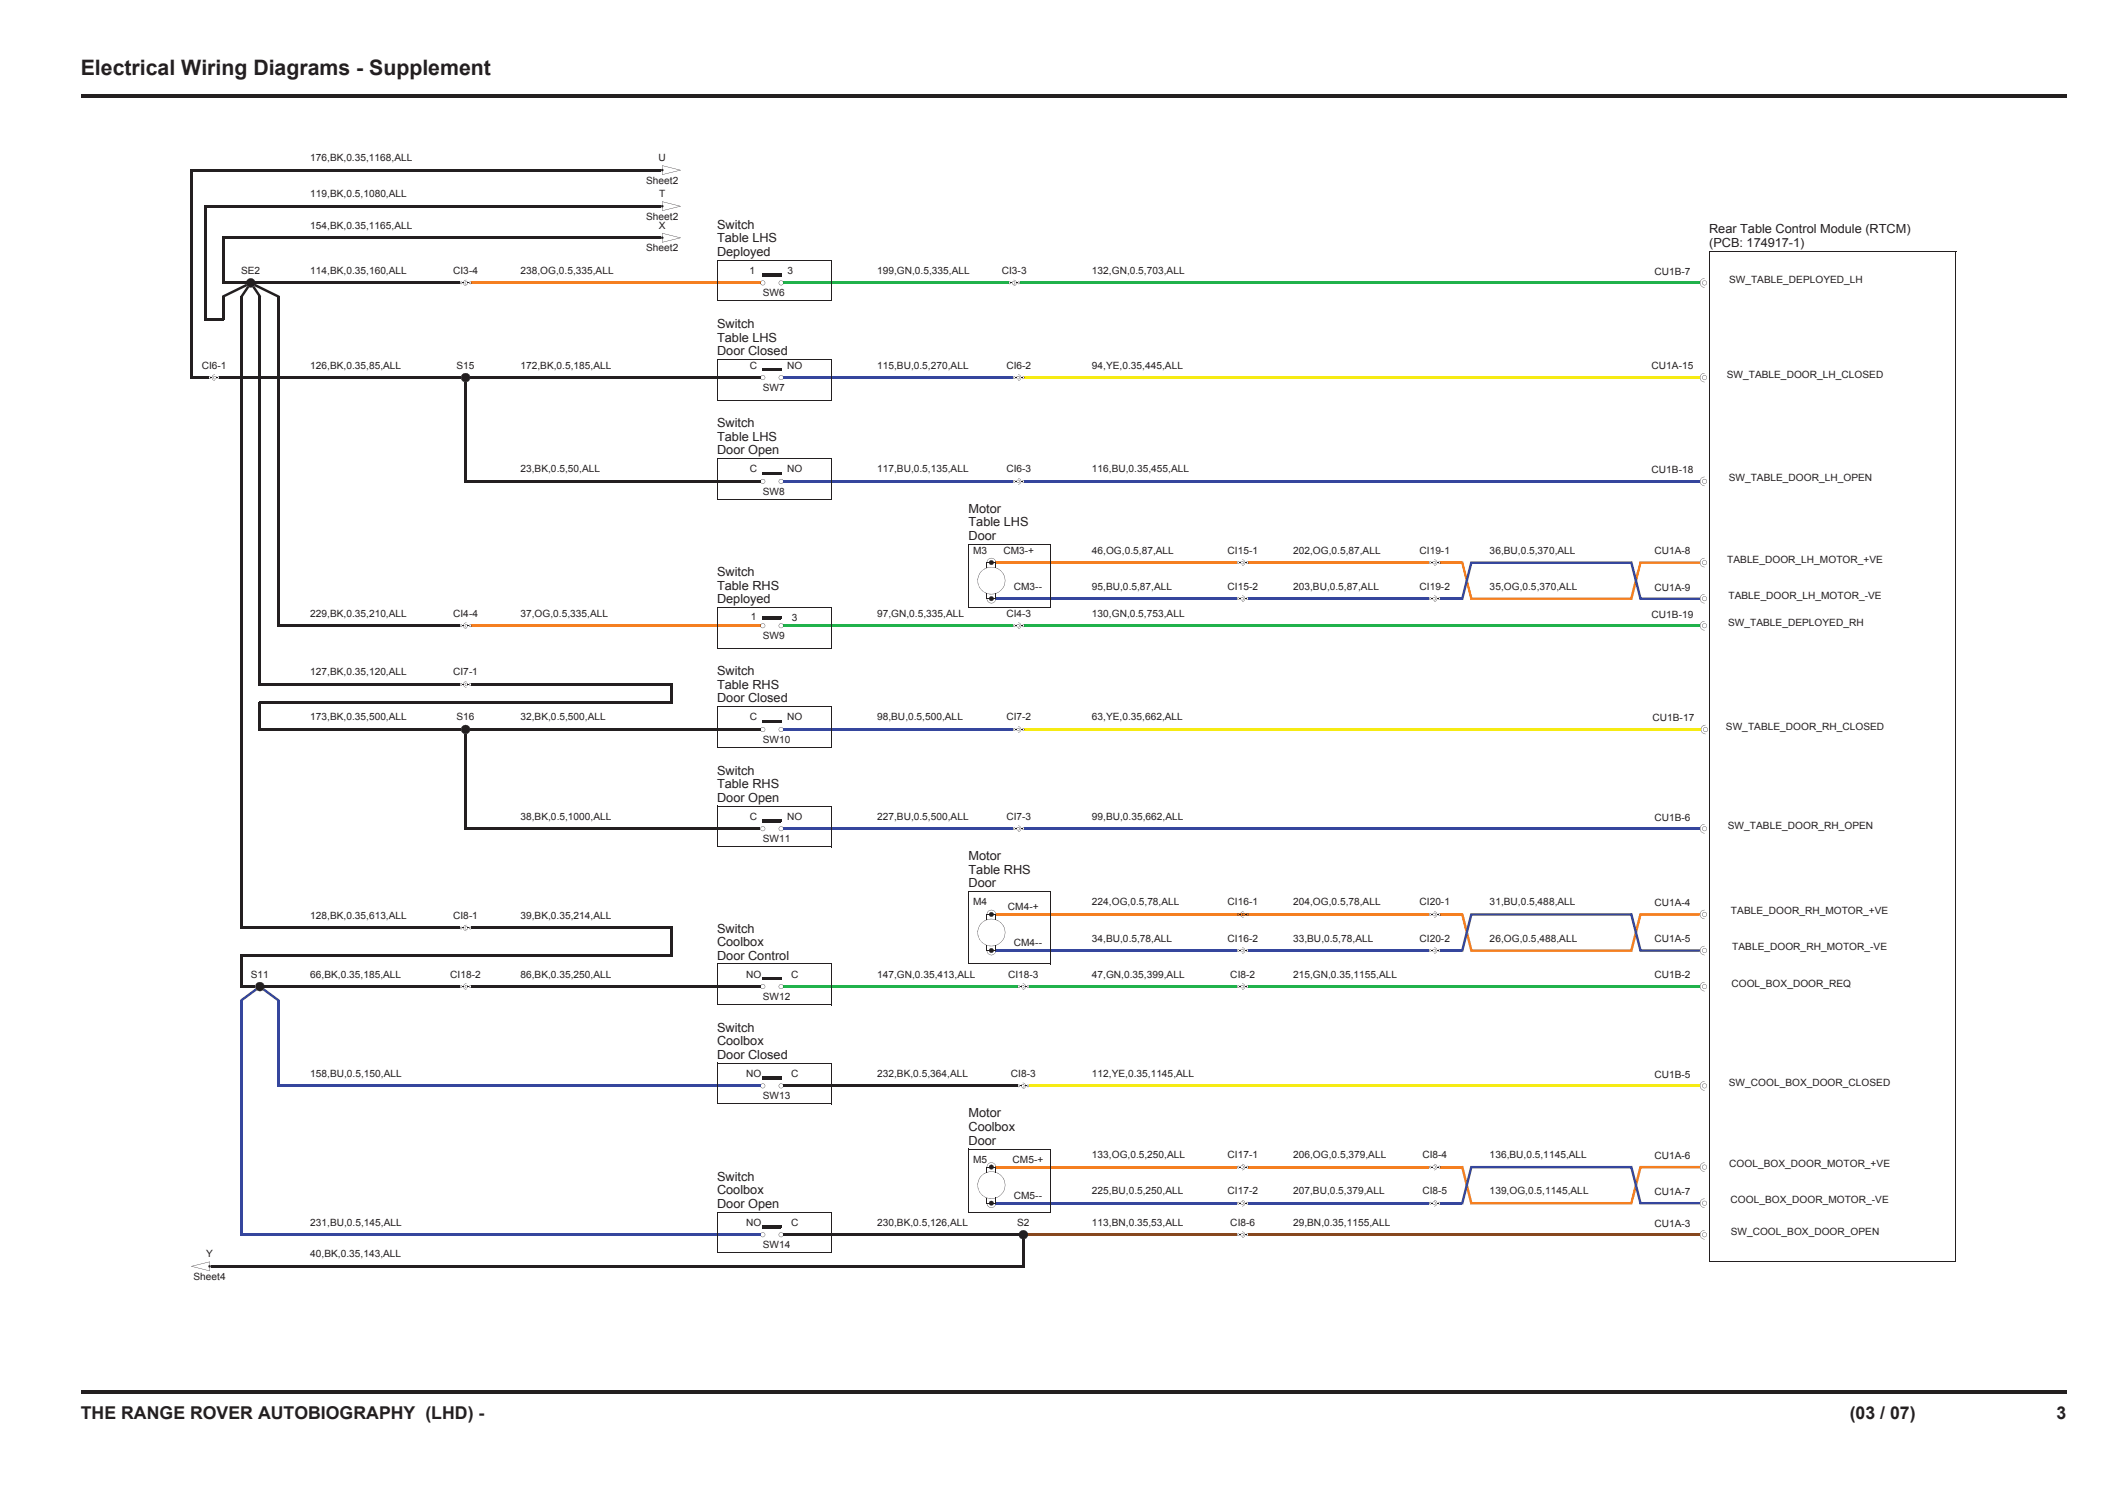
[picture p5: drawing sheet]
<svg xmlns="http://www.w3.org/2000/svg" width="420mm" height="297mm" viewBox="0 0 420 297" stroke-linecap="round" stroke-linejoin="round" font-family="sans-serif">
<defs><g id="words">
<text font-size="4.2" fill="#231f20" x="16.1" y="14.8">Electrical Wiring Diagrams - Supplement</text>
<g font-size="3.5" fill="#231f20">
<text x="16.1" y="282.4">THE RANGE ROVER AUTOBIOGRAPHY (LHD) -</text>
<text x="368" y="282.4">(03 / 07)</text>
<text x="409.1" y="282.4">3</text>
</g>
<g font-size="2.5" fill="#231f20">
<text x="142.7" y="45.5">Switch</text>
<text x="340" y="46.4">Rear Table Control Module (RTCM)</text>
<text x="142.7" y="50.9">Deployed</text>
<text x="142.7" y="48.2">Table LHS</text>
<text x="340" y="49.1">(PCB: 174917-1)</text>
<text x="142.7" y="65.3">Switch</text>
<text x="142.7" y="70.6">Door Closed</text>
<text x="142.7" y="67.9">Table LHS</text>
<text x="142.7" y="87.7">Table LHS</text>
<text x="142.7" y="85">Switch</text>
<text x="142.7" y="90.4">Door Open</text>
<text x="192.7" y="107.4">Door</text>
<text x="192.7" y="104.7">Table LHS</text>
<text x="192.7" y="102">Motor</text>
<text x="142.7" y="120">Deployed</text>
<text x="142.7" y="117.3">Table RHS</text>
<text x="142.7" y="114.6">Switch</text>
<text x="142.7" y="137.1">Table RHS</text>
<text x="142.7" y="134.4">Switch</text>
<text x="142.7" y="139.7">Door Closed</text>
<text x="142.7" y="154.1">Switch</text>
<text x="142.7" y="159.5">Door Open</text>
<text x="142.7" y="156.8">Table RHS</text>
<text x="192.7" y="173.8">Table RHS</text>
<text x="192.7" y="171.2">Motor</text>
<text x="192.7" y="176.6">Door</text>
<text x="142.7" y="185.5">Switch</text>
<text x="142.7" y="190.9">Door Control</text>
<text x="142.7" y="188.2">Coolbox</text>
<text x="142.7" y="208">Coolbox</text>
<text x="142.7" y="205.3">Switch</text>
<text x="142.7" y="210.7">Door Closed</text>
<text x="192.7" y="227.7">Door</text>
<text x="192.7" y="225">Coolbox</text>
<text x="192.7" y="222.3">Motor</text>
<text x="142.7" y="237.6">Coolbox</text>
<text x="142.7" y="234.9">Switch</text>
<text x="142.7" y="240.3">Door Open</text>
</g>
<g font-size="2" fill="#231f20">
<text x="61.7" y="32">176,BK,0.35,1168,ALL</text>
<text x="131" y="32">U</text>
<text x="61.7" y="39.2">119,BK,0.5,1080,ALL</text>
<text x="128.5" y="36.5">Sheet2</text>
<text x="131.1" y="39.2">T</text>
<text x="61.7" y="45.5">154,BK,0.35,1165,ALL</text>
<text x="128.5" y="43.7">Sheet2</text>
<text x="131.1" y="45.5">X</text>
<text x="128.5" y="50">Sheet2</text>
<text x="48" y="54.5">SE2</text>
<text x="61.7" y="54.5">114,BK,0.35,160,ALL</text>
<text x="90.2" y="54.5">CI3-4</text>
<text x="103.5" y="54.5">238,OG,0.5,335,ALL</text>
<text x="149.1" y="54.5">1</text>
<text x="151.8" y="59">SW6</text>
<text x="156.6" y="54.5">3</text>
<text x="174.5" y="54.5">199,GN,0.5,335,ALL</text>
<text x="199.3" y="54.5">CI3-3</text>
<text x="217.2" y="54.5">132,GN,0.5,703,ALL</text>
<text x="329.1" y="54.7">CU1B-7</text>
<text x="344" y="56.3">SW_TABLE_DEPLOYED_LH</text>
<text x="40.1" y="73.3">CI6-1</text>
<text x="61.7" y="73.3">126,BK,0.35,85,ALL</text>
<text x="90.8" y="73.3">S15</text>
<text x="103.5" y="73.3">172,BK,0.5,185,ALL</text>
<text x="149.2" y="73.3">C</text>
<text x="151.8" y="77.8">SW7</text>
<text x="156.6" y="73.3">NO</text>
<text x="174.5" y="73.3">115,BU,0.5,270,ALL</text>
<text x="200.2" y="73.3">CI6-2</text>
<text x="217.2" y="73.3">94,YE,0.35,445,ALL</text>
<text x="328.6" y="73.5">CU1A-15</text>
<text x="343.5" y="75.1">SW_TABLE_DOOR_LH_CLOSED</text>
<text x="103.5" y="94">23,BK,0.5,50,ALL</text>
<text x="149.2" y="94">C</text>
<text x="156.6" y="94">NO</text>
<text x="174.5" y="94">117,BU,0.5,135,ALL</text>
<text x="200.2" y="94">CI6-3</text>
<text x="217.2" y="94">116,BU,0.35,455,ALL</text>
<text x="328.6" y="94.1">CU1B-18</text>
<text x="343.9" y="95.8">SW_TABLE_DOOR_LH_OPEN</text>
<text x="151.8" y="98.5">SW8</text>
<text x="193.6" y="110.1">M3</text>
<text x="199.6" y="110.1">CM3-+</text>
<text x="217.2" y="110.1">46,OG,0.5,87,ALL</text>
<text x="244.2" y="110.1">CI15-1</text>
<text x="257.2" y="110.1">202,OG,0.5,87,ALL</text>
<text x="282.4" y="110.1">CI19-1</text>
<text x="296.3" y="110.1">36,BU,0.5,370,ALL</text>
<text x="329.1" y="110.3">CU1A-8</text>
<text x="343.6" y="111.9">TABLE_DOOR_LH_MOTOR_+VE</text>
<text x="201.7" y="117.3">CM3--</text>
<text x="217.2" y="117.3">95,BU,0.5,87,ALL</text>
<text x="244.2" y="117.3">CI15-2</text>
<text x="257.2" y="117.3">203,BU,0.5,87,ALL</text>
<text x="282.4" y="117.3">CI19-2</text>
<text x="296.3" y="117.3">35,OG,0.5,370,ALL</text>
<text x="329.1" y="117.5">CU1A-9</text>
<text x="343.9" y="119.1">TABLE_DOOR_LH_MOTOR_-VE</text>
<text x="61.7" y="122.7">229,BK,0.35,210,ALL</text>
<text x="90.2" y="122.7">CI4-4</text>
<text x="103.5" y="122.7">37,OG,0.5,335,ALL</text>
<text x="149.4" y="123.3">1</text>
<text x="157.6" y="123.6">3</text>
<text x="174.5" y="122.7">97,GN,0.5,335,ALL</text>
<text x="200.2" y="122.7">CI4-3</text>
<text x="217.2" y="122.7">130,GN,0.5,753,ALL</text>
<text x="328.6" y="122.9">CU1B-19</text>
<text x="343.8" y="124.5">SW_TABLE_DEPLOYED_RH</text>
<text x="151.8" y="127.2">SW9</text>
<text x="61.7" y="134.4">127,BK,0.35,120,ALL</text>
<text x="90.2" y="134.4">CI7-1</text>
<text x="61.7" y="143.3">173,BK,0.35,500,ALL</text>
<text x="90.8" y="143.3">S16</text>
<text x="103.5" y="143.3">32,BK,0.5,500,ALL</text>
<text x="149.2" y="143.3">C</text>
<text x="156.6" y="143.3">NO</text>
<text x="174.5" y="143.3">98,BU,0.5,500,ALL</text>
<text x="200.2" y="143.3">CI7-2</text>
<text x="217.2" y="143.3">63,YE,0.35,662,ALL</text>
<text x="328.7" y="143.5">CU1B-17</text>
<text x="151.8" y="147.8">SW10</text>
<text x="343.4" y="145.1">SW_TABLE_DOOR_RH_CLOSED</text>
<text x="103.5" y="163.1">38,BK,0.5,1000,ALL</text>
<text x="149.2" y="163.1">C</text>
<text x="151.8" y="167.6">SW11</text>
<text x="156.6" y="163.1">NO</text>
<text x="174.5" y="163.1">227,BU,0.5,500,ALL</text>
<text x="200.2" y="163.1">CI7-3</text>
<text x="217.2" y="163.1">99,BU,0.35,662,ALL</text>
<text x="329.1" y="163.3">CU1B-6</text>
<text x="343.8" y="164.9">SW_TABLE_DOOR_RH_OPEN</text>
<text x="61.7" y="182.8">128,BK,0.35,613,ALL</text>
<text x="90.2" y="182.8">CI8-1</text>
<text x="103.5" y="182.8">39,BK,0.35,214,ALL</text>
<text x="193.6" y="180.1">M4</text>
<text x="200.5" y="181">CM4-+</text>
<text x="217.2" y="180.1">224,OG,0.5,78,ALL</text>
<text x="244.2" y="180.1">CI16-1</text>
<text x="257.2" y="180.1">204,OG,0.5,78,ALL</text>
<text x="282.4" y="180.1">CI20-1</text>
<text x="296.3" y="180.1">31,BU,0.5,488,ALL</text>
<text x="329.1" y="180.3">CU1A-4</text>
<text x="344.3" y="181.9">TABLE_DOOR_RH_MOTOR_+VE</text>
<text x="201.7" y="188.2">CM4--</text>
<text x="217.2" y="187.3">34,BU,0.5,78,ALL</text>
<text x="244.2" y="187.3">CI16-2</text>
<text x="257.2" y="187.3">33,BU,0.5,78,ALL</text>
<text x="282.4" y="187.3">CI20-2</text>
<text x="296.3" y="187.3">26,OG,0.5,488,ALL</text>
<text x="329.1" y="187.5">CU1A-5</text>
<text x="344.6" y="189.1">TABLE_DOOR_RH_MOTOR_-VE</text>
<text x="49.9" y="194.5">S11</text>
<text x="61.7" y="194.5">66,BK,0.35,185,ALL</text>
<text x="89.6" y="194.5">CI18-2</text>
<text x="103.5" y="194.5">86,BK,0.35,250,ALL</text>
<text x="148.4" y="194.5">NO</text>
<text x="157.4" y="194.5">C</text>
<text x="174.5" y="194.5">147,GN,0.35,413,ALL</text>
<text x="200.5" y="194.5">CI18-3</text>
<text x="217.2" y="194.5">47,GN,0.35,399,ALL</text>
<text x="244.8" y="194.5">CI8-2</text>
<text x="257.2" y="194.5">215,GN,0.35,1155,ALL</text>
<text x="329.1" y="194.7">CU1B-2</text>
<text x="344.5" y="196.3">COOL_BOX_DOOR_REQ</text>
<text x="151.8" y="199">SW12</text>
<text x="61.7" y="214.2">158,BU,0.5,150,ALL</text>
<text x="148.4" y="214.2">NO</text>
<text x="157.4" y="214.2">C</text>
<text x="174.5" y="214.2">232,BK,0.5,364,ALL</text>
<text x="201.1" y="214.2">CI8-3</text>
<text x="217.2" y="214.2">112,YE,0.35,1145,ALL</text>
<text x="329.1" y="214.4">CU1B-5</text>
<text x="151.8" y="218.7">SW13</text>
<text x="343.9" y="216">SW_COOL_BOX_DOOR_CLOSED</text>
<text x="193.6" y="231.3">M5</text>
<text x="201.4" y="231.3">CM5-+</text>
<text x="217.2" y="230.4">133,OG,0.5,250,ALL</text>
<text x="244.2" y="230.4">CI17-1</text>
<text x="257.2" y="230.4">206,OG,0.5,379,ALL</text>
<text x="283" y="230.4">CI8-4</text>
<text x="296.3" y="230.4">136,BU,0.5,1145,ALL</text>
<text x="329.1" y="230.6">CU1A-6</text>
<text x="344" y="232.2">COOL_BOX_DOOR_MOTOR_+VE</text>
<text x="201.7" y="238.5">CM5--</text>
<text x="217.2" y="237.6">225,BU,0.5,250,ALL</text>
<text x="244.2" y="237.6">CI17-2</text>
<text x="257.2" y="237.6">207,BU,0.5,379,ALL</text>
<text x="283" y="237.6">CI8-5</text>
<text x="296.3" y="237.6">139,OG,0.5,1145,ALL</text>
<text x="329.1" y="237.8">CU1A-7</text>
<text x="344.3" y="239.4">COOL_BOX_DOOR_MOTOR_-VE</text>
<text x="61.7" y="243.9">231,BU,0.5,145,ALL</text>
<text x="148.4" y="243.9">NO</text>
<text x="157.4" y="243.9">C</text>
<text x="174.5" y="243.9">230,BK,0.5,126,ALL</text>
<text x="202.3" y="243.9">S2</text>
<text x="217.2" y="243.9">113,BN,0.35,53,ALL</text>
<text x="244.8" y="243.9">CI8-6</text>
<text x="257.2" y="243.9">29,BN,0.35,1155,ALL</text>
<text x="329.1" y="244">CU1A-3</text>
<text x="344.3" y="245.7">SW_COOL_BOX_DOOR_OPEN</text>
<text x="41" y="250.1">Y</text>
<text x="61.7" y="250.1">40,BK,0.35,143,ALL</text>
<text x="151.8" y="248.3">SW14</text>
<text x="38.5" y="254.6">Sheet4</text>
</g>
</g></defs>
<g fill="#231f20">
<path d="M16.1 276.7h395v.7h-395z"/>
<path d="M16.1 18.7h395v.7h-395z"/>
<path d="M50.2 57.2l.4-.3 1.4 2.1-.5 .1z"/>
<path d="M51.5 59h.5v77.4h-.5z"/>
<path d="M51.7 135.9h39.8v.5h-39.8z"/>
<path d="M49.2 56.9l.4 .3-1.3 1.9-.5-.1z"/>
<path d="M47.8 59h.5v125.9h-.5z"/>
<path d="M48.1 184.4h43.4v.5h-43.4z"/>
</g>
<path d="M248.4 245.4h89.8v.5h-89.8z" fill="#87471e"/>
<path d="M248.4 188.9h35.9v.5h-35.9z" fill="#35469d"/>
<path d="M203.8 144.9h134.6v.5h-134.6z" fill="#231f20"/>
<path d="M203.8 145.1h134.6" fill="none" stroke="#f6eb13" stroke-width=".42"/>
<path d="M203.8 164.6h134.4v.5h-134.4z" fill="#35469d"/>
<path d="M204.7 215.8h133.5v.5h-133.5z" fill="#231f20"/>
<path d="M204.7 216h133.5" fill="none" stroke="#f6eb13" stroke-width=".42"/>
<path d="M248.4 196h89.8v.5h-89.8z" fill="#20b24b"/>
<g fill="#f57f20">
<path d="M246.6 181.7h37.7v.5h-37.7z"/>
<path d="M248.4 232h35.9v.5h-35.9z"/>
</g>
<g fill="#35469d">
<path d="M248.4 239.1h35.9v.5h-35.9z"/>
<path d="M47.8 198.9l3-2.3 .3 .4-2.9 2.2z"/>
<path d="M47.8 199h.5v46.9h-.5z"/>
<path d="M48.1 245.4h103.2v.5h-103.2z"/>
<path d="M52.6 196.6l3 2.4-.4 .2-2.9-2.2z"/>
<path d="M55.1 199h.5v17.3h-.5z"/>
<path d="M55.3 215.8h96v.5h-96z"/>
</g>
<g fill="#231f20">
<path d="M203.4 246.5h.4v5.7h-.4z"/>
<path d="M41.9 251.7h161.7v.5h-161.7z"/>
<path d="M155.8 245.4h46.9v.5h-46.9z"/>
<path d="M155.8 215.8h46.6v.5h-46.6z"/>
</g>
<path d="M204.5 245.4h41.6v.5h-41.6z" fill="#87471e"/>
<path d="M198.1 239.1h48v.5h-48z" fill="#35469d"/>
<path d="M198.1 232h48v.5h-48z" fill="#f57f20"/>
<g fill="#231f20">
<path d="M93.5 144.9h57.8v.5h-57.8z"/>
<path d="M93.8 184.4h40v.5h-40z"/>
<path d="M133.3 184.6h.5v5.7h-.5z"/>
<path d="M47.8 189.8h85.8v.5h-85.8z"/>
<path d="M47.8 190h.5v6.5h-.5z"/>
<path d="M48.1 196h2.7v.5h-2.7z"/>
<path d="M93.8 135.9h40v.5h-40z"/>
<path d="M133.3 136.2h.5v3.8h-.5z"/>
<path d="M51.5 139.5h82.1v.5h-82.1z"/>
<path d="M51.5 139.7h.5v5.7h-.5z"/>
<path d="M51.7 144.9h40v.5h-40z"/>
<path d="M93.8 196h57.5v.5h-57.5z"/>
<path d="M92.4 164.6h58.9v.5h-58.9z"/>
<path d="M92.4 146h.5v18.9h-.5z"/>
<path d="M52.6 196h38.9v.5h-38.9z"/>
</g>
<g fill="#20b24b">
<path d="M155.8 196h46.6v.5h-46.6z"/>
<path d="M204.7 196h41.4v.5h-41.4z"/>
</g>
<path d="M198.1 188.9h48v.5h-48z" fill="#35469d"/>
<path d="M198.1 181.7h49.8v.5h-49.8z" fill="#f57f20"/>
<g fill="#35469d">
<path d="M155.8 144.9h45.7v.5h-45.7z"/>
<path d="M155.8 164.6h45.7v.5h-45.7z"/>
</g>
<g fill="#f57f20">
<path d="M292.7 239.1h31.8v.5l-.2-.3 1.9-7.3h12v.5h-11.8l-.3-.4 .5 .2-1.9 7.3h-32.2v-.2z"/>
<path d="M290.9 232h.2l1.8 7.3-.4 .1-1.8-7.1z"/>
<path d="M286.6 232h4.3v.5h-4.3z"/>
</g>
<g fill="#35469d">
<path d="M292.5 232h32.2l1.9 7.3-.5 .1 .3-.3h11.8v.5h-12l-1.9-7.3 .2-.3v.5h-31.8l-.2-.4z"/>
<path d="M292.5 232.1l.4 .2-1.8 7.3h-.2l-.2-.3z"/>
<path d="M286.6 239.1h4.3v.5h-4.3z"/>
</g>
<g fill="#f57f20">
<path d="M292.7 188.9h31.8v.5l-.2-.4 1.9-7.3h12v.5h-11.8l-.3-.3 .5 .1-1.9 7.4h-32.2v-.2z"/>
<path d="M290.9 181.7h.2l1.8 7.3-.4 .2-1.8-7.2z"/>
<path d="M286.6 181.7h4.3v.5h-4.3z"/>
</g>
<g fill="#35469d">
<path d="M292.5 181.7h32.2l1.9 7.3-.5 .2 .3-.3h11.8v.5h-12l-1.9-7.4 .2-.3v.5h-31.8l-.2-.3z"/>
<path d="M292.5 181.9l.4 .1-1.8 7.4h-.2l-.2-.4z"/>
<path d="M286.6 188.9h4.3v.5h-4.3z"/>
</g>
<path d="M203.8 74.8h134.4v.6h-134.4z" fill="#231f20"/>
<path d="M203.8 75.1h134.4" fill="none" stroke="#f6eb13" stroke-width=".42"/>
<path d="M203.8 95.5h134.4v.5h-134.4z" fill="#35469d"/>
<g fill="#20b24b">
<path d="M202.9 56h135.3v.5h-135.3z"/>
<path d="M203.8 124.2h134.4v.5h-134.4z"/>
</g>
<path d="M248.4 111.7h35.9v.5h-35.9z" fill="#f57f20"/>
<path d="M248.4 118.9h35.9v.5h-35.9z" fill="#35469d"/>
<g fill="#231f20">
<path d="M44.2 58.8l4.8-2.3 .2 .4-4.7 2.3z"/>
<path d="M44.2 59h.5v4.7h-.5z"/>
<path d="M40.5 63.2h3.9v.5h-3.9z"/>
<path d="M40.5 40.8h.5v22.7h-.5z"/>
<path d="M40.8 40.8h90.7v.5h-90.7z"/>
<path d="M37.8 33.6h93.7v.5h-93.7z"/>
<path d="M37.8 33.8h.5v41.6h-.5z"/>
<path d="M38.1 74.9h3.4v.5h-3.4z"/>
<path d="M92.4 76h.5v20h-.5z"/>
<path d="M92.6 95.5h58.7v.5h-58.7z"/>
</g>
<path d="M93.8 124.2h57.5v.5h-57.5z" fill="#f57f20"/>
<g fill="#231f20">
<path d="M44.2 56h4.8v.5h-4.8z"/>
<path d="M44.2 47.1h.5v9.2h-.5z"/>
<path d="M44.4 47.1h87.1v.5h-87.1z"/>
<path d="M93.5 74.9h57.8v.5h-57.8z"/>
</g>
<path d="M93.8 56h57.5v.5h-57.5z" fill="#f57f20"/>
<g fill="#231f20">
<path d="M50.8 56.5l4.8 2.3v.2l-.4 .2-4.6-2.3z"/>
<path d="M55.1 59h.5v65.7h-.5z"/>
<path d="M55.3 124.2h36.2v.5h-36.2z"/>
<path d="M50.8 56h40.7v.5h-40.7z"/>
<path d="M43.7 74.9h48v.5h-48z"/>
</g>
<path d="M155.8 95.5h45.7v.5h-45.7z" fill="#35469d"/>
<path d="M155.8 124.2h45.7v.5h-45.7z" fill="#20b24b"/>
<path d="M198.1 111.7h48v.5h-48z" fill="#f57f20"/>
<g fill="#35469d">
<path d="M198.1 118.9h48v.5h-48z"/>
<path d="M155.8 74.9h45.7v.5h-45.7z"/>
</g>
<path d="M155.8 56h44.8v.5h-44.8z" fill="#20b24b"/>
<g fill="#f57f20">
<path d="M292.7 118.9h31.8v.5l-.2-.4 1.9-7.3h12v.5h-11.8l-.3-.3 .5 .1-1.9 7.4h-32.2v-.2z"/>
<path d="M290.9 111.7h.2l1.8 7.3-.4 .2-1.8-7.2z"/>
<path d="M286.6 111.7h4.3v.5h-4.3z"/>
</g>
<g fill="#35469d">
<path d="M292.5 111.7h32.2l1.9 7.3-.5 .2 .3-.3h11.8v.5h-12l-1.9-7.4 .2-.3v.5h-31.8l-.2-.3z"/>
<path d="M292.5 111.9l.4 .1-1.8 7.4h-.2l-.2-.4z"/>
<path d="M286.6 118.9h4.3v.5h-4.3z"/>
</g>
<path d="M151.8 122.9h3.6" fill="none" stroke="#231f20" stroke-width=".44"/>
<path d="M151.8 122.7h3.6" fill="none" stroke="#231f20" stroke-width=".2"/>
<path d="M155.4 122.7v.5z" fill="#231f20"/>
<path d="M151.7 123.2h3.7" fill="none" stroke="#231f20" stroke-width=".2"/>
<path d="M151.7 122.7l.1 .4z" fill="#231f20"/>
<path d="M340 49.9v201.1h49.1M340 50h49.2M389.1 50v201.1M142.7 120.8v8.2h22.7M142.7 120.9h22.8M165.4 120.9v8.2" fill="none" stroke="#231f20" stroke-width=".2"/>
<g fill="#231f20">
<path d="M246.6 245.6l.2 .1z"/>
<path d="M247.7 245.6l.2 .1z"/>
<path d="M247.5 245.3l.2 .4z"/>
<path d="M247.3 245.1l.2 .1z"/>
<path d="M247.1 245l.2 .2z"/>
<path d="M247.1 246.2l.4-.1z"/>
<path d="M247.6 245.9l-.1 .2z"/>
<path d="M247.7 245.7v.2z"/>
<path d="M246.9 245.4h.1a.27 .27 0 0 1 .3 0 .27 .27 0 0 1 .1 .3l-.3-.3-.3 .2 .2 .3h.3a.32 .32 0 0 1-.4 0 .32 .32 0 0 1 0-.5z"/>
<path d="M247.3 245.7v.2z"/>
<path d="M247.4 245.7v.1z"/>
<path d="M246.6 189.1h.2z"/>
<path d="M247.7 189.1h.2z"/>
<path d="M247.5 188.7l.2 .4z"/>
<path d="M247.3 188.6l.2 .1z"/>
<path d="M247.1 188.5l.2 .1z"/>
<path d="M247.1 189.7l.4-.2z"/>
<path d="M247.6 189.3l-.1 .2z"/>
<path d="M247.7 189.1v.3z"/>
<path d="M246.9 188.9h.4l.1 .2-.3-.3-.3 .3 .2 .3h.3a.34 .34 0 0 1-.4-.1 .34 .34 0 0 1 0-.4z"/>
<path d="M247.3 189.2v.1z"/>
<path d="M247.4 189.1v.1z"/>
<path d="M246.6 196.3h.2z"/>
<path d="M247.7 196.3h.2z"/>
<path d="M247.5 195.9l.2 .4z"/>
<path d="M247.3 195.7l.2 .1z"/>
<path d="M247.1 195.7l.2 .1z"/>
<path d="M247.1 196.8l.4-.1z"/>
<path d="M247.6 196.5l-.1 .2z"/>
<path d="M247.7 196.3v.2z"/>
<path d="M246.9 196h.4l.1 .3-.3-.3-.3 .3 .2 .2h.3a.34 .34 0 0 1-.4 0 .34 .34 0 0 1 0-.5z"/>
<path d="M247.3 196.4v.1z"/>
<path d="M247.4 196.3v.1z"/>
<path d="M247.7 181.9l.2 .1z"/>
<path d="M246.6 181.9l.2 .1z"/>
<path d="M246.9 181.5l.5-.1h-.2l-.3 .3v.7l-.1-.5z"/>
<path d="M247 182.3l.2 .2z"/>
<path d="M247.2 182.5h.2z"/>
<path d="M247.2 181.7h.4l.1 .2-.2-.2h-.3l-.1 .2 .2 .3h.3a.33 .33 0 0 1-.5 0 .33 .33 0 0 1 .1-.5z"/>
<path d="M247.6 182v.2z"/>
<path d="M247.7 181.9v.2z"/>
<path d="M246.6 232.2h.2z"/>
<path d="M247.7 232.2h.2z"/>
<path d="M247.5 231.8l.2 .4z"/>
<path d="M247.3 231.7l.2 .1z"/>
<path d="M247.1 231.6l.2 .1z"/>
<path d="M247.1 232.8l.4-.2z"/>
<path d="M247.6 232.4l-.1 .2z"/>
<path d="M247.7 232.2v.2z"/>
<path d="M246.9 232l.1-.1a.27 .27 0 0 1 .3 0 .27 .27 0 0 1 .1 .3l-.3-.3-.3 .2 .2 .3h.3a.32 .32 0 0 1-.4 0 .32 .32 0 0 1 0-.4z"/>
<path d="M247.3 232.3v.1z"/>
<path d="M247.4 232.2v.1z"/>
<path d="M246.6 239.4h.2z"/>
<path d="M247.7 239.4h.2z"/>
<path d="M247.5 239l.2 .4z"/>
<path d="M247.3 238.8l.2 .1z"/>
<path d="M247.1 238.8h.2z"/>
<path d="M247.1 239.9l.4-.1z"/>
<path d="M247.6 239.6l-.1 .2z"/>
<path d="M247.7 239.4v.2z"/>
<path d="M246.9 239.1h.1a.27 .27 0 0 1 .3 0 .27 .27 0 0 1 .1 .3l-.2-.3-.3 .1 .1 .4h.3l-.3 .1-.2-.3z"/>
<path d="M247.3 239.5v.1z"/>
<path d="M247.4 239.4v.1z"/>
<path d="M151.8 214.2h3.6v.5h-3.6z"/>
</g>
<path d="M151.8 214.2h3.6" fill="none" stroke="#231f20" stroke-width=".2"/>
<path d="M155.4 214.2v.5z" fill="#231f20"/>
<path d="M151.7 214.7h3.7" fill="none" stroke="#231f20" stroke-width=".2"/>
<path d="M151.7 214.2l.1 .5z" fill="#231f20"/>
<path d="M142.7 211.5v8.1h22.7M142.7 211.5h22.8M165.4 211.5v8.2" fill="none" stroke="#231f20" stroke-width=".2"/>
<g fill="#231f20">
<path d="M38.1 251.9l3.6-.9z"/>
<path d="M41.7 251v1.9z"/>
<path d="M38.1 251.9l3.6 .9z"/>
</g>
<path d="M151.8 244.1h3.6" fill="none" stroke="#231f20" stroke-width=".44"/>
<path d="M151.8 243.9h3.6" fill="none" stroke="#231f20" stroke-width=".2"/>
<path d="M155.4 243.9v.4z" fill="#231f20"/>
<path d="M151.7 244.3h3.7" fill="none" stroke="#231f20" stroke-width=".2"/>
<path d="M151.7 243.9l.1 .4z" fill="#231f20"/>
<path d="M142.7 241.1v8.1h22.7M142.7 241.2h22.8M165.4 241.2v8.1" fill="none" stroke="#231f20" stroke-width=".2"/>
<g fill="#231f20">
<path d="M195.5 233.7a2.71 2.71 0 0 1 2.9-.4 2.71 2.71 0 0 1 1.5 2.5v-.5a2.57 2.57 0 0 0-1.2-1.7 2.77 2.77 0 0 0-2-.4l-1.4 .7-.3 .4-.4 .9a2.66 2.66 0 0 0 .4 2.1 2.69 2.69 0 0 0 1.7 1.1 2.77 2.77 0 0 0 2-.4l1.1-1.1a2.75 2.75 0 0 1-4.2 1.1 2.75 2.75 0 0 1-.1-4.3z"/>
<path d="M199.9 236.3l-.1 .6z"/>
<path d="M199.9 235.8v.5z"/>
<path d="M196.3 238.3l.1 1.1z"/>
<path d="M196.3 239.4h1.9z"/>
<path d="M198.1 238.3l.1 1.1z"/>
<path d="M198.1 232.2l.1 1z"/>
<path d="M196.3 232.2h1.8z"/>
<path d="M196.3 232.2l.1 1z"/>
</g>
<path d="M192.7 228.6h16.4M192.7 228.5v12.7h16.4M209.1 228.6v12.7" fill="none" stroke="#231f20" stroke-width=".2"/>
<g fill="#231f20">
<path d="M202.9 216l.2 .1z"/>
<path d="M204 216l.3 .1z"/>
<path d="M203.9 215.6l.2 .4z"/>
<path d="M203.7 215.5l.2 .1z"/>
<path d="M203.5 215.4l.2 .1z"/>
<path d="M203.4 216.6l.5-.1z"/>
<path d="M204 216.2l-.1 .3z"/>
<path d="M204 216v.3z"/>
<path d="M203.2 215.8h.5l.1 .2-.4-.2-.2 .2 .1 .3h.4a.34 .34 0 0 1-.5 0 .34 .34 0 0 1 0-.5z"/>
<path d="M203.7 216.1v.2z"/>
<path d="M203.7 216l.1 .2z"/>
<path d="M93.1 196.3h.2z"/>
<path d="M91.9 196.3h.3z"/>
<path d="M92.3 195.8l.5-.1h-.2l-.3 .4v.6l-.2-.4z"/>
<path d="M92.3 196.7l.3 .2z"/>
<path d="M92.6 196.8h.2z"/>
<path d="M92.6 196h.4l.1 .3-.3-.3-.3 .3 .2 .2h.3a.34 .34 0 0 1-.4 0 .34 .34 0 0 1 0-.5z"/>
<path d="M93 196.4v.1z"/>
<path d="M93.1 196.3v.1z"/>
<path d="M93.1 184.6l.2 .1z"/>
<path d="M91.9 184.6l.3 .1z"/>
<path d="M92.3 184.2l.5-.1h-.2l-.3 .3v.7l-.2-.5z"/>
<path d="M92.3 185.1l.3 .1z"/>
<path d="M92.6 185.1l.2 .1z"/>
<path d="M92.6 184.4h.4l.1 .2-.3-.2-.3 .2 .2 .3h.3a.34 .34 0 0 1-.4-.1 .34 .34 0 0 1 0-.4z"/>
<path d="M93 184.7v.1z"/>
<path d="M93.1 184.6v.1z"/>
<path d="M93.1 136.1l.2 .1z"/>
<path d="M91.9 136.1l.3 .1z"/>
<path d="M92.3 135.7l.5-.1h-.2l-.3 .4v.6l-.2-.4z"/>
<path d="M92.3 136.6l.3 .2z"/>
<path d="M92.6 136.7h.2z"/>
<path d="M92.6 135.9h.1a.27 .27 0 0 1 .3 0 .27 .27 0 0 1 .1 .3l-.2-.3-.3 .1 .1 .4h.3l-.3 .1-.2-.3z"/>
<path d="M93 136.2v.2z"/>
<path d="M93.1 136.2v.1z"/>
</g>
<path d="M151.8 194.7h3.6" fill="none" stroke="#231f20" stroke-width=".44"/>
<path d="M151.8 194.5h3.6" fill="none" stroke="#231f20" stroke-width=".2"/>
<path d="M155.4 194.5v.5z" fill="#231f20"/>
<path d="M151.7 195h3.7" fill="none" stroke="#231f20" stroke-width=".2"/>
<path d="M151.7 194.5l.1 .4z" fill="#231f20"/>
<path d="M192.7 177.4h16.4M192.7 177.4v14.4h16.4M209.1 177.4v14.5M142.7 191.7v8.2h22.7M142.7 191.8h22.8M165.4 191.8v8.2" fill="none" stroke="#231f20" stroke-width=".2"/>
<g fill="#231f20">
<path d="M202.9 196.3h.2z"/>
<path d="M204 196.3h.3z"/>
<path d="M203.8 195.9l.3 .4z"/>
<path d="M203.7 195.7l.2 .1z"/>
<path d="M203.5 195.7h.2z"/>
<path d="M203.4 196.8l.5-.1z"/>
<path d="M204 196.5l-.1 .2z"/>
<path d="M204 196.3v.2z"/>
<path d="M203.2 196h.5l.1 .3-.4-.3-.2 .3 .1 .2h.4a.34 .34 0 0 1-.5 0 .34 .34 0 0 1 0-.5z"/>
<path d="M203.7 196.4v.1z"/>
<path d="M203.7 196.3l.1 .1z"/>
<path d="M195.5 183.4a2.71 2.71 0 0 1 2.9-.4 2.71 2.71 0 0 1 1.5 2.5v-.5a2.71 2.71 0 0 0-1.2-1.7 2.77 2.77 0 0 0-2-.4l-1 .4-.4 .3-.3 .4-.4 1a2.74 2.74 0 0 0 .4 2 2.77 2.77 0 0 0 1.7 1.1 2.77 2.77 0 0 0 2-.4l1.1-1.1a2.75 2.75 0 0 1-4.2 1.1 2.75 2.75 0 0 1-.1-4.3z"/>
<path d="M199.9 186.1l-.1 .5z"/>
<path d="M199.9 185.5v.6z"/>
<path d="M196.3 188.1l.1 1z"/>
<path d="M196.3 189.1h1.9z"/>
<path d="M198.1 188.1l.1 1z"/>
<path d="M198.1 181.9l.1 1.1z"/>
<path d="M196.3 181.9l1.8 .1z"/>
<path d="M196.3 181.9l.1 1.1z"/>
</g>
<path d="M142.7 140.6v8.1h22.7M142.7 140.7h22.8M151.8 143.4h3.6M165.4 140.7v8.1" fill="none" stroke="#231f20" stroke-width=".2"/>
<path d="M151.8 143.6h3.6" fill="none" stroke="#231f20" stroke-width=".44"/>
<path d="M155.4 143.3v.5z" fill="#231f20"/>
<path d="M151.7 143.8h3.7" fill="none" stroke="#231f20" stroke-width=".2"/>
<path d="M151.7 143.3l.1 .5z" fill="#231f20"/>
<path d="M142.7 160.3v8.2h22.7M142.7 160.4h22.8M165.4 160.4v8.2" fill="none" stroke="#231f20" stroke-width=".2"/>
<path d="M151.8 163.1h3.6v.4h-3.6z" fill="#231f20"/>
<path d="M151.8 163.1h3.6" fill="none" stroke="#231f20" stroke-width=".2"/>
<path d="M155.4 163.1v.5z" fill="#231f20"/>
<path d="M151.7 163.5h3.7" fill="none" stroke="#231f20" stroke-width=".2"/>
<g fill="#231f20">
<path d="M151.7 163.1l.1 .4z"/>
<path d="M202 164.8l.2 .1z"/>
<path d="M203.1 164.8l.3 .1z"/>
<path d="M203 164.4l.2 .5z"/>
<path d="M202.7 164.3l.3 .1z"/>
<path d="M202.6 164.3l.2 .1z"/>
<path d="M202.5 165.4l.5-.1z"/>
<path d="M203.1 165.1l-.1 .2z"/>
<path d="M203.1 164.9v.2z"/>
<path d="M202.3 164.6h.5l.1 .3-.4-.3-.2 .3 .1 .2h.4a.34 .34 0 0 1-.5 0 .34 .34 0 0 1 0-.5z"/>
<path d="M202.8 165v.1z"/>
<path d="M202.8 164.9l.1 .1z"/>
<path d="M202 145.1l.2 .1z"/>
<path d="M203.1 145.1l.3 .1z"/>
<path d="M202.9 144.7l.3 .4z"/>
<path d="M202.8 144.6l.2 .1z"/>
<path d="M202.6 144.5l.2 .1z"/>
<path d="M202.5 145.7l.5-.1z"/>
<path d="M203.1 145.4l-.1 .2z"/>
<path d="M203.1 145.1v.3z"/>
<path d="M202.3 144.9l.1-.1a.27 .27 0 0 1 .3 .1 .27 .27 0 0 1 .1 .2l-.2-.2-.3 .1 .1 .4h.4a.32 .32 0 0 1-.5 0 .32 .32 0 0 1 0-.5z"/>
<path d="M202.8 145.2v.2z"/>
<path d="M202.8 145.1l.1 .2z"/>
<path d="M284.8 239.4h.2z"/>
<path d="M285.9 239.4h.2z"/>
<path d="M285.7 239l.2 .4z"/>
<path d="M285.5 238.8l.2 .1z"/>
<path d="M285.3 238.8h.2z"/>
<path d="M285.3 239.9l.4-.1z"/>
<path d="M285.8 239.6l-.1 .2z"/>
<path d="M285.9 239.4v.2z"/>
<path d="M285.1 239.1h.1a.27 .27 0 0 1 .3 0 .27 .27 0 0 1 .1 .3l-.2-.3-.3 .1 .1 .4h.3l-.3 .1-.2-.3z"/>
<path d="M285.5 239.5v.1z"/>
<path d="M285.6 239.4v.1z"/>
<path d="M284.8 232.2h.2z"/>
<path d="M285.9 232.2h.2z"/>
<path d="M285.7 231.8l.2 .4z"/>
<path d="M285.5 231.7l.2 .1z"/>
<path d="M285.3 231.6l.2 .1z"/>
<path d="M285.3 232.8l.4-.2z"/>
<path d="M285.8 232.4l-.1 .2z"/>
<path d="M285.9 232.2v.2z"/>
<path d="M285.1 232l.1-.1a.27 .27 0 0 1 .3 0 .27 .27 0 0 1 .1 .3l-.3-.3-.3 .2 .2 .3h.3a.32 .32 0 0 1-.4 0 .32 .32 0 0 1 0-.4z"/>
<path d="M285.5 232.3v.1z"/>
<path d="M285.6 232.2v.1z"/>
<path d="M284.8 189.1h.2z"/>
<path d="M285.9 189.1h.2z"/>
<path d="M285.7 188.7l.2 .4z"/>
<path d="M285.5 188.6l.2 .1z"/>
<path d="M285.3 188.5l.2 .1z"/>
<path d="M285.3 189.7l.4-.2z"/>
<path d="M285.8 189.3l-.1 .2z"/>
<path d="M285.9 189.1v.3z"/>
<path d="M285.1 188.9h.4l.1 .2-.3-.3-.3 .3 .2 .3h.3a.34 .34 0 0 1-.4-.1 .34 .34 0 0 1 0-.4z"/>
<path d="M285.5 189.2v.1z"/>
<path d="M285.6 189.1v.1z"/>
<path d="M284.8 181.9l.2 .1z"/>
<path d="M285.9 181.9l.2 .1z"/>
<path d="M285.7 181.5l.2 .4z"/>
<path d="M285.5 181.4l.2 .1z"/>
<path d="M285.3 181.3l.2 .1z"/>
<path d="M285.3 182.5l.4-.1z"/>
<path d="M285.8 182.1l-.1 .3z"/>
<path d="M285.9 181.9v.3z"/>
<path d="M285.1 181.7h.4l.1 .2-.4-.2-.2 .2 .2 .3h.3l-.3 .1-.2-.2z"/>
<path d="M285.5 182v.2z"/>
<path d="M285.6 181.9v.2z"/>
</g>
<path d="M151.8 94.2h3.6" fill="none" stroke="#231f20" stroke-width=".44"/>
<path d="M151.8 94h3.6" fill="none" stroke="#231f20" stroke-width=".2"/>
<path d="M155.4 94v.5z" fill="#231f20"/>
<path d="M151.7 94.4h3.7" fill="none" stroke="#231f20" stroke-width=".2"/>
<g fill="#231f20">
<path d="M151.7 94l.1 .4z"/>
<path d="M246.6 111.9l.2 .1z"/>
<path d="M247.7 111.9l.2 .1z"/>
<path d="M247.5 111.5l.2 .4z"/>
<path d="M247.3 111.4l.2 .1z"/>
<path d="M247.1 111.3l.2 .1z"/>
<path d="M247.1 112.5l.4-.1z"/>
<path d="M247.6 112.1l-.1 .3z"/>
<path d="M247.7 111.9v.3z"/>
<path d="M246.9 111.7l.1-.1a.27 .27 0 0 1 .3 0 .27 .27 0 0 1 .1 .3l-.2-.2h-.3v.4l.4 .1-.2 .1a.34 .34 0 0 1-.3-.2 .34 .34 0 0 1 .1-.4z"/>
<path d="M247.3 112v.2z"/>
<path d="M247.4 111.9v.2z"/>
<path d="M246.6 119.1h.2z"/>
<path d="M247.7 119.1h.2z"/>
<path d="M247.5 118.7l.2 .4z"/>
<path d="M247.3 118.6l.2 .1z"/>
<path d="M247.1 118.5h.2z"/>
<path d="M247.1 119.7l.4-.2z"/>
<path d="M247.6 119.3l-.1 .2z"/>
<path d="M247.7 119.1v.3z"/>
<path d="M246.9 118.9l.1-.1a.27 .27 0 0 1 .3 0 .27 .27 0 0 1 .1 .3l-.2-.2h-.3l.1 .5 .3-.1-.3 .1-.2-.3z"/>
<path d="M247.3 119.2v.1z"/>
<path d="M247.4 119.1v.1z"/>
<path d="M131.7 41.9l3.7-.8z"/>
<path d="M131.7 40.1l.1 1.8z"/>
<path d="M131.8 40.1l3.6 .9z"/>
<path d="M93.1 124.5h.2z"/>
<path d="M91.9 124.5h.3z"/>
<path d="M92.3 124l.5-.1-.2 .1-.3 .3v.6l-.2-.4z"/>
<path d="M92.3 124.9l.3 .2z"/>
<path d="M92.6 125l.2 .1z"/>
<path d="M92.6 124.3a.29 .29 0 0 1 .3-.1 .29 .29 0 0 1 .2 .3l-.3-.3-.3 .2 .2 .3h.3a.33 .33 0 0 1-.4 0 .33 .33 0 0 1 0-.4z"/>
<path d="M93 124.6v.1z"/>
<path d="M93.1 124.5v.1z"/>
<path d="M43.1 75.1l.2 .1z"/>
<path d="M41.9 75.1l.3 .1z"/>
<path d="M42.3 74.7l.5-.2-.6 .4 .1 .7-.2-.5z"/>
<path d="M42.3 75.5l.2 .2z"/>
<path d="M42.5 75.6l.3 .2z"/>
<path d="M42.5 74.9h.5l.1 .2-.3-.2-.3 .2 .1 .3h.4a.34 .34 0 0 1-.5 0 .34 .34 0 0 1 0-.5z"/>
<path d="M43 75.2v.2z"/>
<path d="M43 75.1l.1 .1z"/>
<path d="M93.1 56.3h.2z"/>
<path d="M91.9 56.3h.3z"/>
<path d="M92.3 55.8l.5-.1-.2 .1-.3 .3v.6l-.2-.4z"/>
<path d="M92.3 56.7l.3 .2z"/>
<path d="M92.6 56.8l.2 .1z"/>
<path d="M92.6 56h.1a.27 .27 0 0 1 .3 0 .27 .27 0 0 1 .1 .3l-.2-.3-.3 .1 .1 .4h.3l-.3 .1-.2-.3z"/>
<path d="M93 56.4v.1z"/>
<path d="M93.1 56.3v.1z"/>
</g>
<path d="M142.7 91.2v8.2h22.7M142.7 91.3h22.8M165.4 91.3v8.1" fill="none" stroke="#231f20" stroke-width=".2"/>
<g fill="#231f20">
<path d="M195.5 113.4a2.71 2.71 0 0 1 2.9-.4 2.71 2.71 0 0 1 1.5 2.5v-.5a2.57 2.57 0 0 0-1.2-1.7 2.77 2.77 0 0 0-2-.4l-1.4 .7-.3 .4-.4 1a2.66 2.66 0 0 0 .4 2 2.69 2.69 0 0 0 1.7 1.1 2.77 2.77 0 0 0 2-.4l1.1-1.1a2.75 2.75 0 0 1-4.2 1.1 2.75 2.75 0 0 1-.1-4.3z"/>
<path d="M199.9 116.1l-.1 .5z"/>
<path d="M199.9 115.5v.6z"/>
<path d="M196.3 118l.1 1.1z"/>
<path d="M196.3 119.1h1.9z"/>
<path d="M198.1 118l.1 1.1z"/>
<path d="M198.1 111.9l.1 1.1z"/>
<path d="M196.3 111.9l1.8 .1z"/>
<path d="M196.3 111.9l.1 1.1z"/>
</g>
<path d="M192.7 108.3h16.4M192.7 108.2v12.7h16.4M209.1 108.3v12.7" fill="none" stroke="#231f20" stroke-width=".2"/>
<g fill="#231f20">
<path d="M202 124.5h.2z"/>
<path d="M203.1 124.5h.3z"/>
<path d="M202.9 124.1l.3 .4z"/>
<path d="M202.7 124h.3z"/>
<path d="M202.6 123.9l.2 .1z"/>
<path d="M202.5 125.1l.5-.2z"/>
<path d="M203.1 124.7l-.1 .2z"/>
<path d="M203.1 124.5v.2z"/>
<path d="M202.3 124.3a.29 .29 0 0 1 .3-.1 .29 .29 0 0 1 .2 .3l-.2-.3-.3 .2 .1 .3h.4a.33 .33 0 0 1-.5 0 .33 .33 0 0 1 0-.4z"/>
<path d="M202.8 124.6v.1z"/>
<path d="M202.8 124.5l.1 .1z"/>
<path d="M202 95.7l.2 .1z"/>
<path d="M203.1 95.7l.3 .1z"/>
<path d="M202.9 95.4l.3 .4z"/>
<path d="M202.7 95.2l.3 .1z"/>
<path d="M202.6 95.1l.2 .1z"/>
<path d="M202.5 96.3l.5-.1z"/>
<path d="M203.1 96l-.1 .2z"/>
<path d="M203.1 95.8v.2z"/>
<path d="M202.3 95.5a.29 .29 0 0 1 .3 0 .29 .29 0 0 1 .2 .3l-.2-.3-.3 .2 .1 .3h.4a.33 .33 0 0 1-.5 0 .33 .33 0 0 1 0-.5z"/>
<path d="M202.8 95.9v.1z"/>
<path d="M202.8 95.8l.1 .1z"/>
</g>
<path d="M151.8 73.5h3.6" fill="none" stroke="#231f20" stroke-width=".44"/>
<path d="M151.8 73.3h3.6" fill="none" stroke="#231f20" stroke-width=".2"/>
<path d="M155.4 73.3v.5z" fill="#231f20"/>
<path d="M151.7 73.8h3.7" fill="none" stroke="#231f20" stroke-width=".2"/>
<path d="M151.7 73.3l.1 .5z" fill="#231f20"/>
<path d="M151.8 54.5h3.6M142.7 71.5v8.1h22.7M142.7 71.5h22.8M165.4 71.5v8.2" fill="none" stroke="#231f20" stroke-width=".2"/>
<path d="M151.8 54.7h3.6" fill="none" stroke="#231f20" stroke-width=".44"/>
<path d="M155.4 54.5v.5z" fill="#231f20"/>
<path d="M151.7 54.9h3.7" fill="none" stroke="#231f20" stroke-width=".2"/>
<path d="M151.7 54.5l.1 .4z" fill="#231f20"/>
<path d="M142.7 51.7v8.2h22.7M142.7 51.8h22.8M165.4 51.8v8.1" fill="none" stroke="#231f20" stroke-width=".2"/>
<g fill="#231f20">
<path d="M131.7 48.2l3.7-.9z"/>
<path d="M131.7 46.4l.1 1.8z"/>
<path d="M131.8 46.4l3.6 .9z"/>
<path d="M202 75.1l.2 .1z"/>
<path d="M203.1 75.1l.3 .1z"/>
<path d="M203 74.7l.2 .4z"/>
<path d="M202.7 74.6l.3 .1z"/>
<path d="M202.6 74.5l.2 .1z"/>
<path d="M202.5 75.7l.5-.1z"/>
<path d="M203.1 75.3l-.1 .3z"/>
<path d="M203.1 75.1v.3z"/>
<path d="M202.3 74.9h.5l.1 .2-.4-.2-.2 .2 .1 .3h.4a.34 .34 0 0 1-.5 0 .34 .34 0 0 1 0-.5z"/>
<path d="M202.8 75.2v.2z"/>
<path d="M202.8 75.1l.1 .1z"/>
<path d="M201.1 56.3h.2z"/>
<path d="M202.2 56.3h.2z"/>
<path d="M202 55.9l.3 .4z"/>
<path d="M201.8 55.8h.3z"/>
<path d="M201.6 55.7l.3 .1z"/>
<path d="M201.6 56.9l.5-.2z"/>
<path d="M202.2 56.5l-.1 .2z"/>
<path d="M202.2 56.3v.2z"/>
<path d="M201.4 56h.1a.27 .27 0 0 1 .3 0 .27 .27 0 0 1 .1 .3l-.2-.3-.3 .1 .1 .4h.4l-.4 .1-.2-.3z"/>
<path d="M201.9 56.4v.1z"/>
<path d="M201.9 56.3v.1z"/>
<path d="M131.7 34.7l3.7-.8z"/>
<path d="M131.7 32.9l.1 1.8z"/>
<path d="M131.8 32.9l3.6 .9z"/>
<path d="M284.8 111.9l.2 .1z"/>
<path d="M285.9 111.9l.2 .1z"/>
<path d="M285.7 111.5l.2 .4z"/>
<path d="M285.5 111.4l.2 .1z"/>
<path d="M285.3 111.3l.2 .1z"/>
<path d="M285.3 112.5l.4-.1z"/>
<path d="M285.8 112.1l-.1 .3z"/>
<path d="M285.9 111.9v.3z"/>
<path d="M285.1 111.7l.1-.1a.27 .27 0 0 1 .3 0 .27 .27 0 0 1 .1 .3l-.3-.2-.3 .1 .1 .3 .4 .1-.2 .1a.34 .34 0 0 1-.3-.2 .34 .34 0 0 1 .1-.4z"/>
<path d="M285.5 112v.2z"/>
<path d="M285.6 111.9v.2z"/>
<path d="M284.8 119.1h.2z"/>
<path d="M285.9 119.1h.2z"/>
<path d="M285.7 118.7l.2 .4z"/>
<path d="M285.5 118.6l.2 .1z"/>
<path d="M285.3 118.5h.2z"/>
<path d="M285.3 119.7l.4-.2z"/>
<path d="M285.8 119.3l-.1 .2z"/>
<path d="M285.9 119.1v.3z"/>
<path d="M285.1 118.9l.1-.1a.27 .27 0 0 1 .3 0 .27 .27 0 0 1 .1 .3l-.2-.2h-.3l.1 .5 .3-.1-.3 .1-.2-.3z"/>
<path d="M285.5 119.2v.1z"/>
<path d="M285.6 119.1v.1z"/>
<path d="M338.8 124.1a.44 .44 0 0 1 .5-.1 .44 .44 0 0 1 .2 .5l-.1-.3-.3-.1-.4 .2v.4l.2 .2 .5-.1a.45 .45 0 0 1-.7 0 .45 .45 0 0 1 .1-.7z"/>
<path d="M339.5 124.7l-.1 .1z"/>
<path d="M339.5 124.5l.1 .2z"/>
<path d="M338.4 123.8l.3-.2h.4l-.3 .1-.5 .5v.6l.1 .3a.92 .92 0 0 1 0-1.3z"/>
<path d="M338.5 125.1l.2 .2z"/>
<path d="M338.8 125.3l.3 .1z"/>
<path d="M41.5 251.8l.2-.1 .3 .2-.4-.1 .1 .4-.2-.1z"/>
<path d="M41.7 252.1h.2z"/>
<path d="M41.9 251.9v.2z"/>
<path d="M151.4 245.3a.45 .45 0 0 1 .5-.1 .45 .45 0 0 1 .3 .5l-.3-.4h-.3l-.2 .2v.3l.2 .2 .5-.1a.45 .45 0 0 1-.7 .1 .45 .45 0 0 1 0-.7z"/>
<path d="M152.1 245.8v.2z"/>
<path d="M152.2 245.7v.2z"/>
<path d="M155 245.3a.45 .45 0 0 1 .6-.1 .45 .45 0 0 1 .2 .5l-.3-.4h-.3l-.2 .2v.3l.2 .2 .5-.1a.45 .45 0 0 1-.7 .1 .45 .45 0 0 1 0-.7z"/>
<path d="M155.8 245.8l-.1 .2z"/>
<path d="M155.8 245.7v.2z"/>
<path d="M151.4 215.7a.45 .45 0 0 1 .5-.1 .45 .45 0 0 1 .3 .4l-.1-.2-.3-.2-.3 .1-.2 .3 .3 .4h.5a.49 .49 0 0 1-.7 0 .49 .49 0 0 1 0-.7z"/>
<path d="M152.1 216.2v.1z"/>
<path d="M152.2 216v.2z"/>
<path d="M155 215.7a.45 .45 0 0 1 .6-.1 .45 .45 0 0 1 .2 .4l-.1-.2-.3-.2-.3 .1-.1 .3 .2 .4h.6a.49 .49 0 0 1-.7 0 .49 .49 0 0 1-.1-.7z"/>
<path d="M155.8 216.2l-.1 .1z"/>
<path d="M155.8 216v.2z"/>
<path d="M202.9 245a.91 .91 0 0 1 1-.2 .91 .91 0 0 1 .6 .9l-.3-.7-.6-.2-.6 .2-.2 .3v.7l.2 .3 .6 .2 .6-.2a.9 .9 0 0 1-1.3 0 .9 .9 0 0 1 0-1.3z"/>
<path d="M204.4 246l-.2 .3z"/>
<path d="M204.5 245.7v.3z"/>
<path d="M196.9 239a.45 .45 0 0 1 .5-.1 .45 .45 0 0 1 .3 .5l-.3-.4h-.3l-.3 .2 .1 .5 .3 .1 .3-.1a.46 .46 0 0 1-.6 0 .46 .46 0 0 1 0-.7z"/>
<path d="M197.6 239.5v.2z"/>
<path d="M197.7 239.4v.2z"/>
<path d="M196.3 239.4l.3 .6 .3 .2h.7l.2-.2a.87 .87 0 0 1-1 .2 .87 .87 0 0 1-.5-.8z"/>
<path d="M198 239.7l-.1 .3z"/>
<path d="M198.1 239.4v.3z"/>
<path d="M248 245.5l.2-.1 .2 .3-.4-.2v.2l.1 .2-.1-.1z"/>
<path d="M248.1 245.9l.3-.1z"/>
<path d="M248.4 245.7v.1z"/>
<path d="M246.1 245.5l.2-.1 .3 .3-.4-.2-.1 .2 .2 .2-.2-.1z"/>
<path d="M246.3 245.9l.2-.1z"/>
<path d="M246.5 245.7v.1z"/>
<path d="M248 239.2l.2-.1 .2 .3-.4-.2v.2l.1 .2-.1-.1z"/>
<path d="M248.1 239.6l.3-.1z"/>
<path d="M248.4 239.4v.1z"/>
<path d="M246.1 239.2l.2-.1 .3 .3-.4-.2-.1 .2 .2 .2-.2-.1z"/>
<path d="M246.3 239.6l.2-.1z"/>
<path d="M246.5 239.4v.1z"/>
<path d="M196.9 231.9a.45 .45 0 0 1 .5-.1 .45 .45 0 0 1 .3 .4l-.3-.4h-.3l-.3 .2 .1 .5 .3 .1 .3-.1a.46 .46 0 0 1-.6 0 .46 .46 0 0 1 0-.6z"/>
<path d="M197.6 232.3v.2z"/>
<path d="M197.7 232.2v.2z"/>
<path d="M196.6 231.5a.9 .9 0 0 1 1-.2 .9 .9 0 0 1 .5 .9l-.1-.3-.4-.5-.4-.1z"/>
<path d="M196.6 231.5l-.2 .3z"/>
<path d="M196.4 231.8v.4z"/>
<path d="M204.3 215.9l.2-.1 .3 .2-.3-.1h-.1l.1 .4-.2-.1z"/>
<path d="M204.5 216.2h.2z"/>
<path d="M204.7 216v.2z"/>
<path d="M202.5 215.9l.2-.1 .3 .2-.3-.1h-.2l.2 .4-.2-.1z"/>
<path d="M202.7 216.2h.2z"/>
<path d="M202.9 216v.2z"/>
<path d="M248 232l.2-.1 .2 .3-.4-.1v.1l.1 .3-.1-.1z"/>
<path d="M248.1 232.4h.3z"/>
<path d="M248.4 232.2v.2z"/>
<path d="M246.1 232l.2-.1 .3 .3-.4-.1-.1 .1 .2 .3-.2-.1z"/>
<path d="M246.3 232.4h.2z"/>
<path d="M246.5 232.2v.2z"/>
<path d="M51 195.6a.9 .9 0 0 1 1.1-.2 .9 .9 0 0 1 .5 .9l-.3-.6-.3-.2h-.6l-.5 .5v.6l.5 .5 .3 .1 .6-.3a.9 .9 0 0 1-1.3 0 .9 .9 0 0 1 0-1.3z"/>
<path d="M52.5 196.6l-.1 .3z"/>
<path d="M52.6 196.3v.4z"/>
<path d="M91.5 196.1h.4l.1 .2-.3-.2-.2 .2 .2 .3-.2-.1z"/>
<path d="M91.7 196.5h.2z"/>
<path d="M91.9 196.3v.2z"/>
<path d="M93.4 196.1h.3v.2l-.1-.2-.2 .1v.2l.2 .2-.2-.1z"/>
<path d="M93.5 196.5h.2z"/>
<path d="M93.7 196.3v.2z"/>
<path d="M91.5 184.5h.4l.1 .1-.3-.2-.2 .2 .2 .3-.2-.1z"/>
<path d="M91.7 184.8h.2z"/>
<path d="M91.9 184.6v.2z"/>
<path d="M93.4 184.5h.3v.1l-.1-.2-.2 .1v.3l.2 .1-.2-.1z"/>
<path d="M93.5 184.8h.2z"/>
<path d="M93.7 184.6v.2z"/>
<path d="M91.5 136l.2-.1 .3 .3-.4-.2-.1 .2 .2 .2h-.1z"/>
<path d="M91.7 136.4l.2-.1z"/>
<path d="M91.9 136.2v.1z"/>
<path d="M93.4 136l.2-.1 .2 .3-.4-.2v.2l.2 .2h-.2z"/>
<path d="M93.5 136.4l.2-.1z"/>
<path d="M93.7 136.2v.1z"/>
<path d="M92 144.5a.9 .9 0 0 1 1-.2 .9 .9 0 0 1 .5 .9l-.3-.7-.5-.2-.7 .2-.2 .3v.7l.5 .4h.7l.2-.2a.9 .9 0 0 1-1.3 .1 .9 .9 0 0 1 .1-1.3z"/>
<path d="M93.4 145.5l-.1 .3z"/>
<path d="M93.5 145.1v.4z"/>
<path d="M151.4 196a.45 .45 0 0 1 .5-.2 .45 .45 0 0 1 .3 .5l-.1-.3-.3-.1-.4 .2v.3l.2 .3 .5-.1a.45 .45 0 0 1-.7 0 .45 .45 0 0 1 0-.6z"/>
<path d="M152.1 196.4v.2z"/>
<path d="M152.2 196.3v.2z"/>
<path d="M155 196a.45 .45 0 0 1 .6-.2 .45 .45 0 0 1 .2 .5l-.1-.3-.3-.1-.4 .2v.3l.2 .3 .5-.1a.45 .45 0 0 1-.7 0 .45 .45 0 0 1 0-.6z"/>
<path d="M155.8 196.4l-.1 .2z"/>
<path d="M155.8 196.3v.2z"/>
<path d="M204.3 196.1l.2-.1 .3 .3-.4-.1-.1 .1 .2 .3-.2-.1z"/>
<path d="M204.5 196.5h.2z"/>
<path d="M204.7 196.3v.2z"/>
<path d="M202.5 196.1l.2-.1 .3 .3-.3-.2-.2 .1 .2 .4-.2-.1z"/>
<path d="M202.7 196.5h.2z"/>
<path d="M202.9 196.3v.2z"/>
<path d="M248 196.1l.2-.1 .2 .3-.2-.2-.2 .1 .1 .4-.1-.1z"/>
<path d="M248.1 196.5h.3z"/>
<path d="M248.4 196.3v.2z"/>
<path d="M246.1 196.1l.2-.1 .3 .3-.4-.1-.1 .1 .2 .3-.2-.1z"/>
<path d="M246.3 196.5h.2z"/>
<path d="M246.5 196.3v.2z"/>
<path d="M196.9 181.6a.46 .46 0 0 1 .5-.1 .46 .46 0 0 1 .3 .4l-.2-.3-.3-.1-.4 .3v.3l.3 .2 .4-.1a.45 .45 0 0 1-.7 .1 .45 .45 0 0 1 .1-.7z"/>
<path d="M197.6 182.1v.2z"/>
<path d="M197.7 181.9v.2z"/>
<path d="M196.6 181.3a.9 .9 0 0 1 1-.2 .9 .9 0 0 1 .5 .8l-.1-.3-.4-.5h-.7z"/>
<path d="M196.6 181.3l-.2 .3z"/>
<path d="M196.4 181.6v.3z"/>
<path d="M196.9 188.8a.46 .46 0 0 1 .5-.1 .46 .46 0 0 1 .3 .4l-.2-.3-.3-.1-.4 .3v.3l.3 .2 .4-.1a.45 .45 0 0 1-.7 0 .45 .45 0 0 1 .1-.6z"/>
<path d="M197.6 189.3v.1z"/>
<path d="M197.7 189.1v.2z"/>
<path d="M196.3 189.1l.3 .6 .3 .2 .3 .1 .6-.3a.86 .86 0 0 1-1 .3 .86 .86 0 0 1-.5-.9z"/>
<path d="M198 189.4l-.1 .4z"/>
<path d="M198.1 189.1v.4z"/>
<path d="M248 189l.2-.1 .2 .2-.2-.2-.2 .1 .1 .4-.1-.1z"/>
<path d="M248.1 189.3h.3z"/>
<path d="M248.4 189.1v.2z"/>
<path d="M246.1 189l.2-.1 .3 .2-.3-.2-.1 .1 .1 .4-.2-.1z"/>
<path d="M246.3 189.3h.2z"/>
<path d="M246.5 189.1v.2z"/>
<path d="M246.2 181.8h.3l.1 .1-.3-.1h-.1v.3l.1 .1-.2-.1z"/>
<path d="M246.3 182.1h.2z"/>
<path d="M246.5 181.9v.2z"/>
<path d="M248 181.8h.4v.1l-.1-.1h-.3v.3l.2 .1-.2-.1z"/>
<path d="M248.1 182.1h.3z"/>
<path d="M248.4 181.9v.2z"/>
<path d="M151.4 164.5a.45 .45 0 0 1 .5-.1 .45 .45 0 0 1 .3 .5l-.1-.3-.3-.1-.3 .1-.2 .3 .3 .4 .5-.1a.49 .49 0 0 1-.7 0 .49 .49 0 0 1 0-.7z"/>
<path d="M152.1 165v.2z"/>
<path d="M152.2 164.9v.2z"/>
<path d="M155 164.5a.45 .45 0 0 1 .6-.1 .45 .45 0 0 1 .2 .5l-.1-.3-.3-.1-.3 .1-.1 .3 .2 .4 .6-.1a.49 .49 0 0 1-.7 0 .49 .49 0 0 1-.1-.7z"/>
<path d="M155.8 165l-.1 .2z"/>
<path d="M155.8 164.9v.2z"/>
<path d="M151.4 144.8a.45 .45 0 0 1 .5-.1 .45 .45 0 0 1 .3 .5l-.3-.5h-.3l-.2 .3 .1 .5h.6a.49 .49 0 0 1-.7 0 .49 .49 0 0 1 0-.7z"/>
<path d="M152.1 145.3v.2z"/>
<path d="M152.2 145.1v.2z"/>
<path d="M155 144.8a.45 .45 0 0 1 .6-.1 .45 .45 0 0 1 .2 .5l-.3-.5h-.3l-.2 .3 .1 .5h.7a.49 .49 0 0 1-.7 0 .49 .49 0 0 1-.1-.7z"/>
<path d="M155.8 145.3v.2z"/>
<path d="M155.8 145.1v.2z"/>
<path d="M203.4 164.7h.4v.2l-.2-.2-.2 .2 .2 .2h-.2z"/>
<path d="M203.6 165.1h.2z"/>
<path d="M203.8 164.9v.2z"/>
<path d="M201.6 164.7l.2-.1 .2 .3-.2-.2-.2 .1v.2l.2 .1h-.2z"/>
<path d="M201.8 165.1h.2z"/>
<path d="M202 164.9v.2z"/>
<path d="M203.4 145l.2-.1 .2 .2-.3-.1-.1 .2 .2 .2-.2-.1z"/>
<path d="M203.6 145.3h.2z"/>
<path d="M203.8 145.1v.2z"/>
<path d="M201.6 144.9h.3l.1 .2-.4-.1v.2l.2 .2-.2-.1z"/>
<path d="M201.8 145.3h.2z"/>
<path d="M202 145.1l-.1 .2z"/>
<path d="M286.2 239.2l.2-.1 .2 .3-.4-.2v.2l.2 .2h-.2z"/>
<path d="M286.4 239.6l.1-.1z"/>
<path d="M286.5 239.4v.1z"/>
<path d="M284.3 239.2l.3-.1 .2 .3-.4-.2-.1 .2 .2 .2-.2-.1z"/>
<path d="M284.5 239.6l.2-.1z"/>
<path d="M284.7 239.4v.1z"/>
<path d="M286.2 232l.2-.1 .2 .3-.4-.1v.1l.2 .3-.2-.1z"/>
<path d="M286.4 232.4h.1z"/>
<path d="M286.5 232.2v.2z"/>
<path d="M284.3 232l.3-.1 .2 .3-.4-.1-.1 .1 .2 .3-.2-.1z"/>
<path d="M284.5 232.4h.2z"/>
<path d="M284.7 232.2v.1z"/>
<path d="M338.8 239a.43 .43 0 0 1 .5-.1 .43 .43 0 0 1 .2 .5l-.3-.4h-.2l-.3 .2 .1 .5 .3 .1 .3-.1a.48 .48 0 0 1-.6 0 .48 .48 0 0 1 0-.7z"/>
<path d="M339.5 239.5l-.1 .2z"/>
<path d="M339.5 239.4l.1 .1z"/>
<path d="M338.4 238.7l.3-.2h.4l-.3 .1-.5 .4v.7l.1 .3a.92 .92 0 0 1 0-1.3z"/>
<path d="M338.5 240l.2 .2z"/>
<path d="M338.8 240.2h.3z"/>
<path d="M338.8 245.3a.43 .43 0 0 1 .5-.1 .43 .43 0 0 1 .2 .5l-.3-.4h-.2l-.3 .2v.3l.3 .2 .4-.1a.44 .44 0 0 1-.7 .1 .44 .44 0 0 1 .1-.7z"/>
<path d="M339.5 245.8l-.1 .2z"/>
<path d="M339.5 245.7l.1 .1z"/>
<path d="M338.4 245l.7-.3-.6 .3-.2 .3v.7l.1 .3a.89 .89 0 0 1 0-1.3z"/>
<path d="M338.5 246.3l.2 .2z"/>
<path d="M338.8 246.4l.3 .1z"/>
<path d="M338.8 231.9a.43 .43 0 0 1 .5-.2 .43 .43 0 0 1 .2 .5l-.3-.4h-.2l-.3 .2 .1 .5 .3 .1 .3-.1a.48 .48 0 0 1-.6 0 .48 .48 0 0 1 0-.6z"/>
<path d="M339.5 232.3l-.1 .2z"/>
<path d="M339.5 232.2l.1 .2z"/>
<path d="M338.4 231.5l.7-.2-.6 .3-.2 .3v.6l.1 .3a.89 .89 0 0 1 0-1.3z"/>
<path d="M338.5 232.8l.2 .3z"/>
<path d="M338.8 233l.3 .1z"/>
<path d="M338.8 215.7a.44 .44 0 0 1 .5-.1 .44 .44 0 0 1 .2 .4l-.1-.2-.3-.2-.4 .3v.3l.2 .2 .5-.1a.45 .45 0 0 1-.7 .1 .45 .45 0 0 1 .1-.7z"/>
<path d="M339.5 216.2l-.1 .2z"/>
<path d="M339.5 216l.1 .2z"/>
<path d="M338.4 215.4l.3-.2h.4h-.3l-.5 .5v.7l.1 .3a.92 .92 0 0 1 0-1.3z"/>
<path d="M338.5 216.6l.2 .3z"/>
<path d="M338.8 216.8l.3 .1z"/>
<path d="M286.2 189h.3l.1 .1-.2-.2-.2 .2 .2 .3-.2-.1z"/>
<path d="M286.4 189.3h.1z"/>
<path d="M286.5 189.1v.2z"/>
<path d="M284.3 189l.3-.1 .2 .2-.2-.2-.2 .1 .1 .4-.2-.1z"/>
<path d="M284.5 189.3h.2z"/>
<path d="M284.7 189.1v.2z"/>
<path d="M284.4 181.8l.2-.1 .2 .2-.2-.1h-.2v.3l.2 .1-.3-.1z"/>
<path d="M284.5 182.1h.2z"/>
<path d="M284.7 181.9v.2z"/>
<path d="M286.2 181.8l.2-.1 .2 .2-.2-.1h-.2v.3l.2 .1-.2-.1z"/>
<path d="M286.4 182.1h.1z"/>
<path d="M286.5 181.9v.2z"/>
<path d="M338.8 195.9a.44 .44 0 0 1 .5-.1 .44 .44 0 0 1 .2 .5l-.1-.3-.3-.1-.4 .2v.3l.2 .3 .5-.1a.45 .45 0 0 1-.7 0 .45 .45 0 0 1 .1-.7z"/>
<path d="M339.5 196.4l-.1 .2z"/>
<path d="M339.5 196.3l.1 .2z"/>
<path d="M338.4 195.6l.7-.2-.6 .3-.2 .3v.6l.1 .3a.92 .92 0 0 1 0-1.3z"/>
<path d="M338.5 196.9l.2 .2z"/>
<path d="M338.8 197.1l.3 .1z"/>
<path d="M338.8 181.6a.44 .44 0 0 1 .5-.1 .44 .44 0 0 1 .2 .4l-.1-.2-.3-.2-.4 .3v.3l.2 .2 .5-.1a.45 .45 0 0 1-.7 .1 .45 .45 0 0 1 .1-.7z"/>
<path d="M339.5 182.1l-.1 .2z"/>
<path d="M339.5 181.9l.1 .2z"/>
<path d="M338.4 181.3l.7-.3-.6 .3-.2 .3v.7l.1 .3a.92 .92 0 0 1 0-1.3z"/>
<path d="M338.4 182.6l.3 .2z"/>
<path d="M338.8 182.7l.3 .1z"/>
<path d="M338.8 188.8a.44 .44 0 0 1 .5-.1 .44 .44 0 0 1 .2 .4l-.1-.3-.3-.1-.4 .3v.3l.2 .2 .5-.1a.45 .45 0 0 1-.7 0 .45 .45 0 0 1 .1-.6z"/>
<path d="M339.5 189.3l-.1 .1z"/>
<path d="M339.5 189.1l.1 .2z"/>
<path d="M338.4 188.4l.3-.1h.4h-.3l-.5 .5v.6l.1 .4a.92 .92 0 0 1 0-1.4z"/>
<path d="M338.5 189.7l.2 .3z"/>
<path d="M338.8 189.9l.3 .1z"/>
<path d="M338.8 164.5a.44 .44 0 0 1 .5-.1 .44 .44 0 0 1 .2 .5l-.1-.3-.3-.1-.4 .2v.3l.2 .3 .5-.1a.45 .45 0 0 1-.7 0 .45 .45 0 0 1 .1-.7z"/>
<path d="M339.5 165l-.1 .2z"/>
<path d="M339.5 164.9l.1 .1z"/>
<path d="M338.4 164.2l.3-.2h.4l-.3 .1-.5 .4v.7l.1 .3a.92 .92 0 0 1 0-1.3z"/>
<path d="M338.5 165.5l.2 .2z"/>
<path d="M338.8 165.7l.3 .1z"/>
<path d="M339 144.8a.44 .44 0 0 1 .5-.1 .44 .44 0 0 1 .2 .5l-.3-.5h-.3l-.2 .3 .1 .4 .3 .2 .4-.1a.49 .49 0 0 1-.7 0 .49 .49 0 0 1 0-.7z"/>
<path d="M339.7 145.3l-.1 .2z"/>
<path d="M339.7 145.1v.2z"/>
<path d="M338.6 144.5l.7-.3-.6 .3-.2 .3 .1 1-.2-.6z"/>
<path d="M338.7 145.7l.2 .3z"/>
<path d="M339 145.9l.3 .1z"/>
<path d="M91.5 124.3h.4l.1 .2-.3-.2-.2 .2 .2 .3-.2-.1z"/>
<path d="M91.7 124.7h.2z"/>
<path d="M91.9 124.5v.2z"/>
<path d="M93.4 124.3h.3v.2l-.1-.2-.2 .1v.2l.2 .2-.2-.1z"/>
<path d="M93.5 124.7h.2z"/>
<path d="M93.7 124.5v.2z"/>
<path d="M41.5 75l.2-.1 .3 .2-.4-.1 .1 .4-.2-.1z"/>
<path d="M41.7 75.3h.2z"/>
<path d="M41.9 75.1v.2z"/>
<path d="M43.3 75l.2-.1 .3 .2-.4-.1 .1 .4-.2-.1z"/>
<path d="M43.5 75.3h.2z"/>
<path d="M43.7 75.1v.2z"/>
<path d="M49.2 55.6a.9 .9 0 0 1 1-.2 .9 .9 0 0 1 .6 .9l-.1-.4-.5-.4h-.7l-.4 .4v.7l.4 .5h.7l.3-.2a.9 .9 0 0 1-1.3 0 .9 .9 0 0 1 0-1.3z"/>
<path d="M50.7 56.6l-.2 .3z"/>
<path d="M50.8 56.3v.3z"/>
<path d="M92 74.5a.9 .9 0 0 1 1-.2 .9 .9 0 0 1 .5 .8l-.3-.6-.2-.2h-.7l-.5 .5v.7l.2 .2 .7 .3 .5-.3a.91 .91 0 0 1-1.3 .1 .91 .91 0 0 1 .1-1.3z"/>
<path d="M93.4 75.5l-.1 .3z"/>
<path d="M93.5 75.1v.4z"/>
<path d="M91.5 56.1l.2-.1 .3 .3-.4-.2-.1 .2 .2 .2h-.1z"/>
<path d="M91.7 56.5h.2z"/>
<path d="M91.9 56.3v.2z"/>
<path d="M93.4 56.1l.2-.1 .2 .3-.4-.2v.2l.2 .2h-.2z"/>
<path d="M93.5 56.5h.2z"/>
<path d="M93.7 56.3v.2z"/>
<path d="M151.4 124.2a.45 .45 0 0 1 .5-.2 .45 .45 0 0 1 .3 .5l-.1-.3-.3-.1-.4 .2v.4l.2 .2 .5-.1a.45 .45 0 0 1-.7 0 .45 .45 0 0 1 0-.6z"/>
<path d="M152.1 124.7v.1z"/>
<path d="M152.2 124.5v.2z"/>
<path d="M155 124.2a.45 .45 0 0 1 .6-.2 .45 .45 0 0 1 .2 .5l-.1-.3-.3-.1-.4 .2v.4l.2 .2 .5-.1a.45 .45 0 0 1-.7 0 .45 .45 0 0 1 0-.6z"/>
<path d="M155.8 124.7l-.1 .1z"/>
<path d="M155.8 124.5v.2z"/>
<path d="M151.4 95.4a.45 .45 0 0 1 .5-.1 .45 .45 0 0 1 .3 .5l-.1-.3-.3-.1-.4 .2v.3l.2 .3 .5-.1a.45 .45 0 0 1-.7 0 .45 .45 0 0 1 0-.7z"/>
<path d="M152.1 95.9v.2z"/>
<path d="M152.2 95.8v.2z"/>
<path d="M155 95.4a.45 .45 0 0 1 .6-.1 .45 .45 0 0 1 .2 .5l-.1-.3-.3-.1-.4 .2v.3l.2 .3 .5-.1a.45 .45 0 0 1-.7 0 .45 .45 0 0 1 0-.7z"/>
<path d="M155.8 95.9l-.1 .2z"/>
<path d="M155.8 95.8v.2z"/>
<path d="M196.9 118.8a.45 .45 0 0 1 .5-.1 .45 .45 0 0 1 .3 .4l-.3-.4h-.3l-.3 .3 .1 .4 .3 .1 .3-.1a.46 .46 0 0 1-.6 0 .46 .46 0 0 1 0-.6z"/>
<path d="M197.6 119.3v.1z"/>
<path d="M197.7 119.1v.2z"/>
<path d="M196.3 119.1l.3 .6 .3 .2h.7l.2-.2a.87 .87 0 0 1-1 .3 .87 .87 0 0 1-.5-.9z"/>
<path d="M198 119.4l-.1 .4z"/>
<path d="M198.1 119.1v.4z"/>
<path d="M203.4 124.3h.4v.2l-.2-.2-.2 .2 .2 .3-.2-.1z"/>
<path d="M203.6 124.7h.2z"/>
<path d="M203.8 124.5v.2z"/>
<path d="M201.6 124.3l.2-.1 .2 .3-.2-.2-.2 .1 .2 .4-.2-.1z"/>
<path d="M201.8 124.7h.2z"/>
<path d="M202 124.5v.2z"/>
<path d="M196.9 111.6a.45 .45 0 0 1 .5-.1 .45 .45 0 0 1 .3 .5l-.3-.5h-.3l-.3 .3 .1 .4 .3 .2 .3-.2a.46 .46 0 0 1-.6 .1 .46 .46 0 0 1 0-.7z"/>
<path d="M197.6 112.1v.2z"/>
<path d="M197.7 111.9v.2z"/>
<path d="M196.6 111.3a.9 .9 0 0 1 1-.2 .9 .9 0 0 1 .5 .9l-.1-.4-.4-.5h-.4z"/>
<path d="M196.6 111.3l-.2 .3z"/>
<path d="M196.4 111.6v.4z"/>
<path d="M248 118.9h.4v.2l-.1-.1h-.3v.2l.2 .2-.2-.1z"/>
<path d="M248.1 119.3h.3z"/>
<path d="M248.4 119.1v.2z"/>
<path d="M246.2 118.9h.3l.1 .2-.4-.1-.1 .1 .2 .3-.1-.1z"/>
<path d="M246.3 119.3h.2z"/>
<path d="M246.5 119.1v.2z"/>
<path d="M248 111.8l.2-.1 .2 .2-.4-.1v.2l.1 .2-.1-.1z"/>
<path d="M248.1 112.1h.3z"/>
<path d="M248.4 111.9v.2z"/>
<path d="M246.1 111.8l.2-.1 .3 .2-.4-.1-.1 .2 .2 .2-.2-.1z"/>
<path d="M246.3 112.1h.2z"/>
<path d="M246.5 111.9v.2z"/>
<path d="M203.4 95.6h.4v.2l-.2-.2-.2 .2 .2 .2-.2-.1z"/>
<path d="M203.6 96l.2-.1z"/>
<path d="M203.8 95.8v.1z"/>
<path d="M201.6 95.6l.2-.1 .2 .3-.4-.2v.2l.2 .2-.2-.1z"/>
<path d="M201.8 96l.2-.1z"/>
<path d="M202 95.8v.1z"/>
<path d="M151.4 74.8a.45 .45 0 0 1 .5-.1 .45 .45 0 0 1 .3 .4l-.1-.3-.3-.1-.3 .1-.2 .3 .3 .4h.5a.49 .49 0 0 1-.7 0 .49 .49 0 0 1 0-.7z"/>
<path d="M152.1 75.3v.2z"/>
<path d="M152.2 75.1v.2z"/>
<path d="M155 74.8a.45 .45 0 0 1 .6-.1 .45 .45 0 0 1 .2 .4l-.1-.3-.3-.1-.3 .1-.1 .3 .2 .4h.6a.49 .49 0 0 1-.7 0 .49 .49 0 0 1-.1-.7z"/>
<path d="M155.8 75.3v.2z"/>
<path d="M155.8 75.1v.2z"/>
<path d="M151.4 55.9a.45 .45 0 0 1 .5-.1 .45 .45 0 0 1 .3 .5l-.3-.4h-.3l-.3 .4 .3 .4 .5-.1a.49 .49 0 0 1-.7 0 .49 .49 0 0 1 0-.7z"/>
<path d="M152.1 56.5v.1z"/>
<path d="M152.2 56.3v.2z"/>
<path d="M131.6 40.9l.2-.1 .2 .2-.2-.2-.2 .1-.1 .1 .2 .3-.2-.3z"/>
<path d="M131.7 41.2h.2z"/>
<path d="M131.9 41v.2z"/>
<path d="M131.6 47.1h.3l.1 .2-.4-.1-.1 .1 .2 .3-.2-.3z"/>
<path d="M131.7 47.5h.2z"/>
<path d="M131.9 47.3v.2z"/>
<path d="M155 55.9a.45 .45 0 0 1 .6-.1 .45 .45 0 0 1 .2 .5l-.3-.4h-.3l-.2 .4 .2 .4 .6-.1a.49 .49 0 0 1-.7 0 .49 .49 0 0 1-.1-.7z"/>
<path d="M155.8 56.5v.1z"/>
<path d="M155.8 56.3v.2z"/>
<path d="M203.4 75h.4v.1l-.2-.1h-.2v.3l.2 .1-.2-.1z"/>
<path d="M203.6 75.3h.2z"/>
<path d="M203.8 75.1v.2z"/>
<path d="M201.6 75l.2-.1 .2 .2-.2-.1h-.2v.3l.2 .1-.2-.1z"/>
<path d="M201.8 75.3h.2z"/>
<path d="M202 75.1v.2z"/>
<path d="M200.7 56.1l.2-.1 .2 .3-.4-.2v.2l.2 .2h-.2z"/>
<path d="M200.9 56.5h.2z"/>
<path d="M201.1 56.3v.2z"/>
<path d="M202.5 56.1l.2-.1 .3 .3-.4-.2-.1 .2 .2 .2h-.2z"/>
<path d="M202.7 56.5h.2z"/>
<path d="M202.9 56.3v.2z"/>
<path d="M131.6 33.7h.3l.1 .1-.4-.1-.1 .2 .2 .2-.2-.2z"/>
<path d="M131.7 34h.2z"/>
<path d="M131.9 33.8v.2z"/>
<path d="M286.2 118.9h.3v.2v-.1h-.3v.2l.2 .2-.3-.3z"/>
<path d="M286.4 119.3h.1z"/>
<path d="M286.5 119.1v.2z"/>
<path d="M284.4 118.9h.3l.1 .2-.4-.1-.1 .1 .3 .3-.2-.1z"/>
<path d="M284.5 119.3h.2z"/>
<path d="M284.7 119.1v.2z"/>
<path d="M286.2 111.8l.2-.1 .2 .2-.4-.1v.2l.2 .2-.2-.1z"/>
<path d="M286.4 112.1h.1z"/>
<path d="M286.5 111.9v.2z"/>
<path d="M284.3 111.8l.3-.1 .2 .2-.4-.1-.1 .2 .2 .2-.2-.1z"/>
<path d="M284.5 112.1h.2z"/>
<path d="M284.7 111.9v.2z"/>
<path d="M338.8 111.6a.43 .43 0 0 1 .5-.1 .43 .43 0 0 1 .2 .4l-.3-.4h-.2l-.3 .3 .1 .4 .3 .2 .3-.1a.48 .48 0 0 1-.6 0 .48 .48 0 0 1 0-.7z"/>
<path d="M339.5 112.1l-.1 .2z"/>
<path d="M339.5 111.9l.1 .2z"/>
<path d="M338.4 111.3l.7-.3-.6 .3-.2 .3v.6l.1 .4a.92 .92 0 0 1 0-1.3z"/>
<path d="M338.5 112.5l.2 .3z"/>
<path d="M338.8 112.7l.3 .1z"/>
<path d="M338.8 118.8a.43 .43 0 0 1 .5-.1 .43 .43 0 0 1 .2 .4l-.3-.4h-.2l-.3 .3 .1 .4 .3 .1 .3-.1a.48 .48 0 0 1-.6 0 .48 .48 0 0 1 0-.6z"/>
<path d="M339.5 119.3l-.1 .1z"/>
<path d="M339.5 119.1l.1 .2z"/>
<path d="M338.4 118.4l.3-.1h.4h-.3l-.5 .5v.6l.1 .4a.92 .92 0 0 1 0-1.4z"/>
<path d="M338.5 119.7l.2 .3z"/>
<path d="M338.8 119.9l.3 .1z"/>
<path d="M338.8 95.4a.44 .44 0 0 1 .5-.1 .44 .44 0 0 1 .2 .5l-.1-.3-.3-.1-.4 .2v.3l.3 .3 .4-.1a.45 .45 0 0 1-.7 0 .45 .45 0 0 1 .1-.7z"/>
<path d="M339.5 95.9l-.1 .2z"/>
<path d="M339.5 95.8l.1 .1z"/>
<path d="M338.4 95.1l.7-.3-.6 .3-.2 .3v.7l.1 .3a.92 .92 0 0 1 0-1.3z"/>
<path d="M338.5 96.4l.2 .2z"/>
<path d="M338.8 96.6l.3 .1z"/>
<path d="M338.8 74.8a.44 .44 0 0 1 .5-.1 .44 .44 0 0 1 .2 .4l-.1-.3-.3-.1-.4 .3v.3l.2 .2 .5-.1a.45 .45 0 0 1-.7 .1 .45 .45 0 0 1 .1-.7z"/>
<path d="M339.5 75.3l-.1 .2z"/>
<path d="M339.5 75.1l.1 .2z"/>
<path d="M338.4 74.5l.3-.2h.4h-.3l-.5 .5v.7l.1 .3a.92 .92 0 0 1 0-1.3z"/>
<path d="M338.5 75.7l.2 .3z"/>
<path d="M338.8 75.9l.3 .1z"/>
<path d="M338.8 55.9a.43 .43 0 0 1 .5-.1 .43 .43 0 0 1 .2 .5l-.3-.4h-.2l-.3 .2 .1 .5 .3 .1 .3-.1a.48 .48 0 0 1-.6 0 .48 .48 0 0 1 0-.7z"/>
<path d="M339.5 56.4l-.1 .2z"/>
<path d="M339.5 56.3l.1 .2z"/>
<path d="M338.4 55.6l.7-.2-.6 .3-.2 .2v.7l.1 .3a.92 .92 0 0 1 0-1.3z"/>
<path d="M338.5 56.9l.2 .2z"/>
<path d="M338.8 57.1h.3z"/>
</g>
<g fill="#231f20">
<path d="M41.5 251.8h.4v.3h-.4z" fill-rule="evenodd"/>
<path d="M131.6 40.9h.3v.3h-.3z" fill-rule="evenodd"/>
<path d="M131.6 47.1h.3v.4h-.3z" fill-rule="evenodd"/>
<path d="M131.6 33.7h.3v.3h-.3z" fill-rule="evenodd"/>
<circle cx="203.6" cy="245.7" r=".9"/>
<circle cx="197.2" cy="239.4" r=".46"/>
<circle cx="197.2" cy="232.2" r=".46"/>
<circle cx="51.7" cy="196.3" r=".9"/>
<circle cx="92.6" cy="145.1" r=".9"/>
<circle cx="197.2" cy="181.9" r=".46"/>
<circle cx="197.2" cy="189.1" r=".46"/>
<circle cx="49.9" cy="56.3" r=".9"/>
<circle cx="92.6" cy="75.1" r=".9"/>
<circle cx="197.2" cy="119.1" r=".46"/>
<circle cx="197.2" cy="111.9" r=".46"/>
</g>
<use href="#words"/>
</svg>
